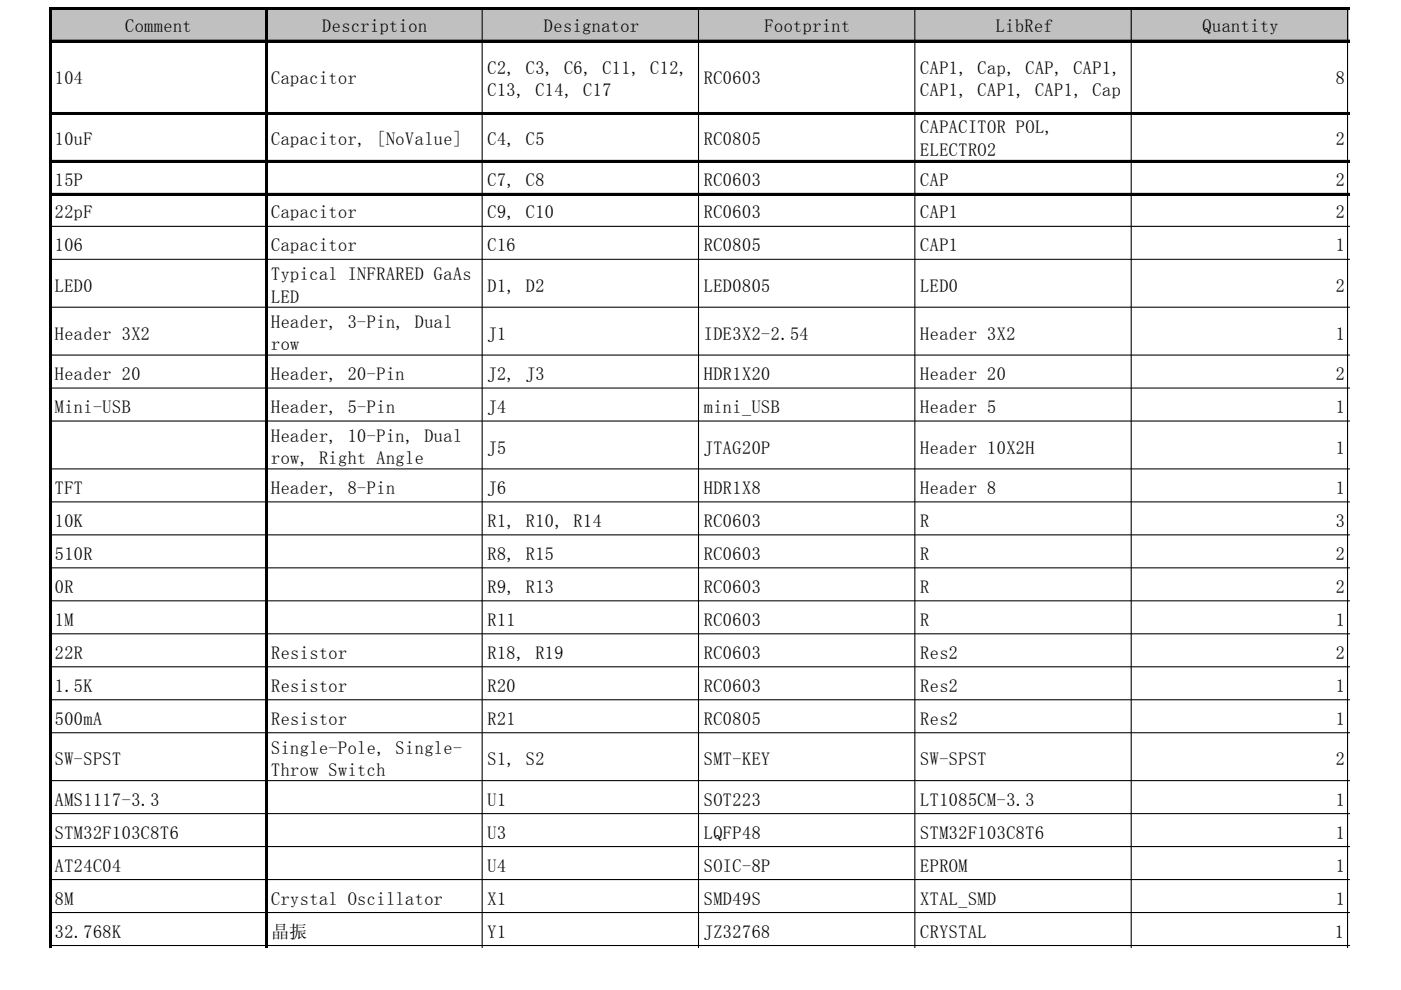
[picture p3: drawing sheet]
<svg xmlns="http://www.w3.org/2000/svg" width="297mm" height="210mm" viewBox="0 0 297 210" stroke-linecap="round" stroke-linejoin="round" font-family="sans-serif">
<defs><g id="words">
<g font-size="3.8">
<text x="26.5" y="6.8">Comment</text>
<text x="68.3" y="6.8">Description</text>
<text x="115.3" y="6.8">Designator</text>
<text x="162.1" y="6.8">Footprint</text>
<text x="211.1" y="6.8">LibRef</text>
<text x="255" y="6.8">Quantity</text>
<text x="11.6" y="17.9">104</text>
<text x="57.5" y="17.9">Capacitor</text>
<text x="103.4" y="15.6">C2, C3, C6, C11, C12,</text>
<text x="149.2" y="17.9">RC0603</text>
<text x="195.1" y="15.6">CAP1, Cap, CAP, CAP1,</text>
<text x="283.2" y="17.9">8</text>
<text x="103.4" y="20.4">C13, C14, C17</text>
<text x="195.1" y="20.4">CAP1, CAP1, CAP1, Cap</text>
<text x="195.1" y="28.3">CAPACITOR POL,</text>
<text x="11.6" y="30.8">10uF</text>
<text x="57.5" y="30.8">Capacitor, [NoValue]</text>
<text x="103.4" y="30.8">C4, C5</text>
<text x="149.2" y="30.8">RC0805</text>
<text x="195.1" y="33">ELECTRO2</text>
<text x="283.2" y="30.8">2</text>
<text x="11.6" y="39.3">15P</text>
<text x="103.4" y="39.3">C7, C8</text>
<text x="149.2" y="39.3">RC0603</text>
<text x="195.1" y="39.3">CAP</text>
<text x="283.2" y="39.3">2</text>
<text x="11.6" y="46.3">22pF</text>
<text x="57.5" y="46.3">Capacitor</text>
<text x="103.4" y="46.3">C9, C10</text>
<text x="149.2" y="46.3">RC0603</text>
<text x="195.1" y="46.3">CAP1</text>
<text x="283.2" y="46.3">2</text>
<text x="11.6" y="53.3">106</text>
<text x="57.5" y="53.3">Capacitor</text>
<text x="103.4" y="53.3">C16</text>
<text x="149.2" y="53.3">RC0805</text>
<text x="195.1" y="53.3">CAP1</text>
<text x="283.2" y="53.3">1</text>
<text x="57.5" y="59.4">Typical INFRARED GaAs</text>
<text x="11.6" y="61.9">LED0</text>
<text x="57.5" y="64.1">LED</text>
<text x="103.4" y="61.9">D1, D2</text>
<text x="149.2" y="61.9">LED0805</text>
<text x="195.1" y="61.9">LED0</text>
<text x="283.2" y="61.9">2</text>
<text x="57.5" y="69.6">Header, 3-Pin, Dual</text>
<text x="11.6" y="72">Header 3X2</text>
<text x="57.5" y="74.3">row</text>
<text x="103.4" y="72">J1</text>
<text x="149.2" y="72">IDE3X2-2.54</text>
<text x="195.1" y="72">Header 3X2</text>
<text x="283.2" y="72">1</text>
<text x="11.6" y="80.6">Header 20</text>
<text x="57.5" y="80.6">Header, 20-Pin</text>
<text x="103.4" y="80.6">J2, J3</text>
<text x="149.2" y="80.6">HDR1X20</text>
<text x="195.1" y="80.6">Header 20</text>
<text x="283.2" y="80.6">2</text>
<text x="11.6" y="87.6">Mini-USB</text>
<text x="57.5" y="87.6">Header, 5-Pin</text>
<text x="103.4" y="87.6">J4</text>
<text x="149.2" y="87.6">mini_USB</text>
<text x="195.1" y="87.6">Header 5</text>
<text x="283.2" y="87.6">1</text>
<text x="57.5" y="93.7">Header, 10-Pin, Dual</text>
<text x="57.5" y="98.4">row, Right Angle</text>
<text x="103.4" y="96.2">J5</text>
<text x="149.2" y="96.2">JTAG20P</text>
<text x="195.1" y="96.2">Header 10X2H</text>
<text x="283.2" y="96.2">1</text>
<text x="11.6" y="104.7">TFT</text>
<text x="57.5" y="104.7">Header, 8-Pin</text>
<text x="103.4" y="104.7">J6</text>
<text x="149.2" y="104.7">HDR1X8</text>
<text x="195.1" y="104.7">Header 8</text>
<text x="283.2" y="104.7">1</text>
<text x="11.6" y="111.7">10K</text>
<text x="103.4" y="111.7">R1, R10, R14</text>
<text x="149.2" y="111.7">RC0603</text>
<text x="195.1" y="111.7">R</text>
<text x="283.2" y="111.7">3</text>
<text x="11.6" y="118.7">510R</text>
<text x="103.4" y="118.7">R8, R15</text>
<text x="149.2" y="118.7">RC0603</text>
<text x="195.1" y="118.7">R</text>
<text x="283.2" y="118.7">2</text>
<text x="11.6" y="125.7">0R</text>
<text x="103.4" y="125.7">R9, R13</text>
<text x="149.2" y="125.7">RC0603</text>
<text x="195.1" y="125.7">R</text>
<text x="283.2" y="125.7">2</text>
<text x="11.6" y="132.7">1M</text>
<text x="103.4" y="132.7">R11</text>
<text x="149.2" y="132.7">RC0603</text>
<text x="195.1" y="132.7">R</text>
<text x="283.2" y="132.7">1</text>
<text x="11.6" y="139.7">22R</text>
<text x="57.5" y="139.7">Resistor</text>
<text x="103.4" y="139.7">R18, R19</text>
<text x="149.2" y="139.7">RC0603</text>
<text x="195.1" y="139.7">Res2</text>
<text x="283.2" y="139.7">2</text>
<text x="11.6" y="146.7">1.5K</text>
<text x="57.5" y="146.7">Resistor</text>
<text x="103.4" y="146.7">R20</text>
<text x="149.2" y="146.7">RC0603</text>
<text x="195.1" y="146.7">Res2</text>
<text x="283.2" y="146.7">1</text>
<text x="11.6" y="153.7">500mA</text>
<text x="57.5" y="153.7">Resistor</text>
<text x="103.4" y="153.7">R21</text>
<text x="149.2" y="153.7">RC0805</text>
<text x="195.1" y="153.7">Res2</text>
<text x="283.2" y="153.7">1</text>
<text x="57.5" y="159.8">Single-Pole, Single-</text>
<text x="11.6" y="162.3">SW-SPST</text>
<text x="57.5" y="164.5">Throw Switch</text>
<text x="103.4" y="162.3">S1, S2</text>
<text x="149.2" y="162.3">SMT-KEY</text>
<text x="195.1" y="162.3">SW-SPST</text>
<text x="283.2" y="162.3">2</text>
<text x="11.6" y="170.8">AMS1117-3.3</text>
<text x="103.4" y="170.8">U1</text>
<text x="149.2" y="170.8">SOT223</text>
<text x="195.1" y="170.8">LT1085CM-3.3</text>
<text x="283.2" y="170.8">1</text>
<text x="11.6" y="177.8">STM32F103C8T6</text>
<text x="103.4" y="177.8">U3</text>
<text x="149.2" y="177.8">LQFP48</text>
<text x="195.1" y="177.8">STM32F103C8T6</text>
<text x="283.2" y="177.8">1</text>
<text x="11.6" y="184.8">AT24C04</text>
<text x="103.4" y="184.8">U4</text>
<text x="149.2" y="184.8">SOIC-8P</text>
<text x="195.1" y="184.8">EPROM</text>
<text x="283.2" y="184.8">1</text>
<text x="11.6" y="191.8">8M</text>
<text x="57.5" y="191.8">Crystal Oscillator</text>
<text x="103.4" y="191.8">X1</text>
<text x="149.2" y="191.8">SMD49S</text>
<text x="195.1" y="191.8">XTAL_SMD</text>
<text x="283.2" y="191.8">1</text>
<text x="11.6" y="198.8">32.768K</text>
<text x="57.5" y="198.8">晶振</text>
<text x="103.4" y="198.8">Y1</text>
<text x="149.2" y="198.8">JZ32768</text>
<text x="195.1" y="198.8">CRYSTAL</text>
<text x="283" y="198.8">1</text>
</g>
</g></defs>
<path d="M10.7 1.8h275.3v7.2h-275.3z" fill="#c0c0c0"/>
<g fill="none" stroke="#000" stroke-width=".23">
<path d="M10.5 1.5v199.4M10.9 1.5h275.3M10.9 8.5h275.3M56.4 2v198.9M102.2 2v198.9M148.1 2v198.9M194 2v198.9M239.8 2v198.9M285.7 2v198.9M10.9 23.9h275.3M10.9 34h275.3M10.9 41h275.3"/>
<path d="M10.9 48h275.3M10.9 55h275.3M10.9 65.1h275.3M10.9 75.3h275.3M10.9 82.3h275.3M10.9 89.3h275.3M10.9 99.4h275.3M10.9 106.4h275.3M10.9 113.4h275.3M10.9 120.4h275.3M10.9 127.4h275.3M10.9 134.4h275.3"/>
<path d="M10.9 141.4h275.3M10.9 148.4h275.3M10.9 155.4h275.3M10.9 165.5h275.3M10.9 172.5h275.3M10.9 179.5h275.3M10.9 186.5h275.3M10.9 193.5h275.3M10.9 200.5h275.3"/>
</g>
<path d="M10.5 1.5h.4v199.4h-.4zM10.9 1.5h275.3v.5h-275.3zM10.9 8.5h275.3v.5h-275.3zM56.4 2h.4v198.9h-.4zM10.9 23.9h275.3v.4h-275.3zM10.9 34h275.3v.5h-275.3zM10.9 41h275.3v.5h-275.3z" fill="#000"/>
<use href="#words"/>
</svg>
